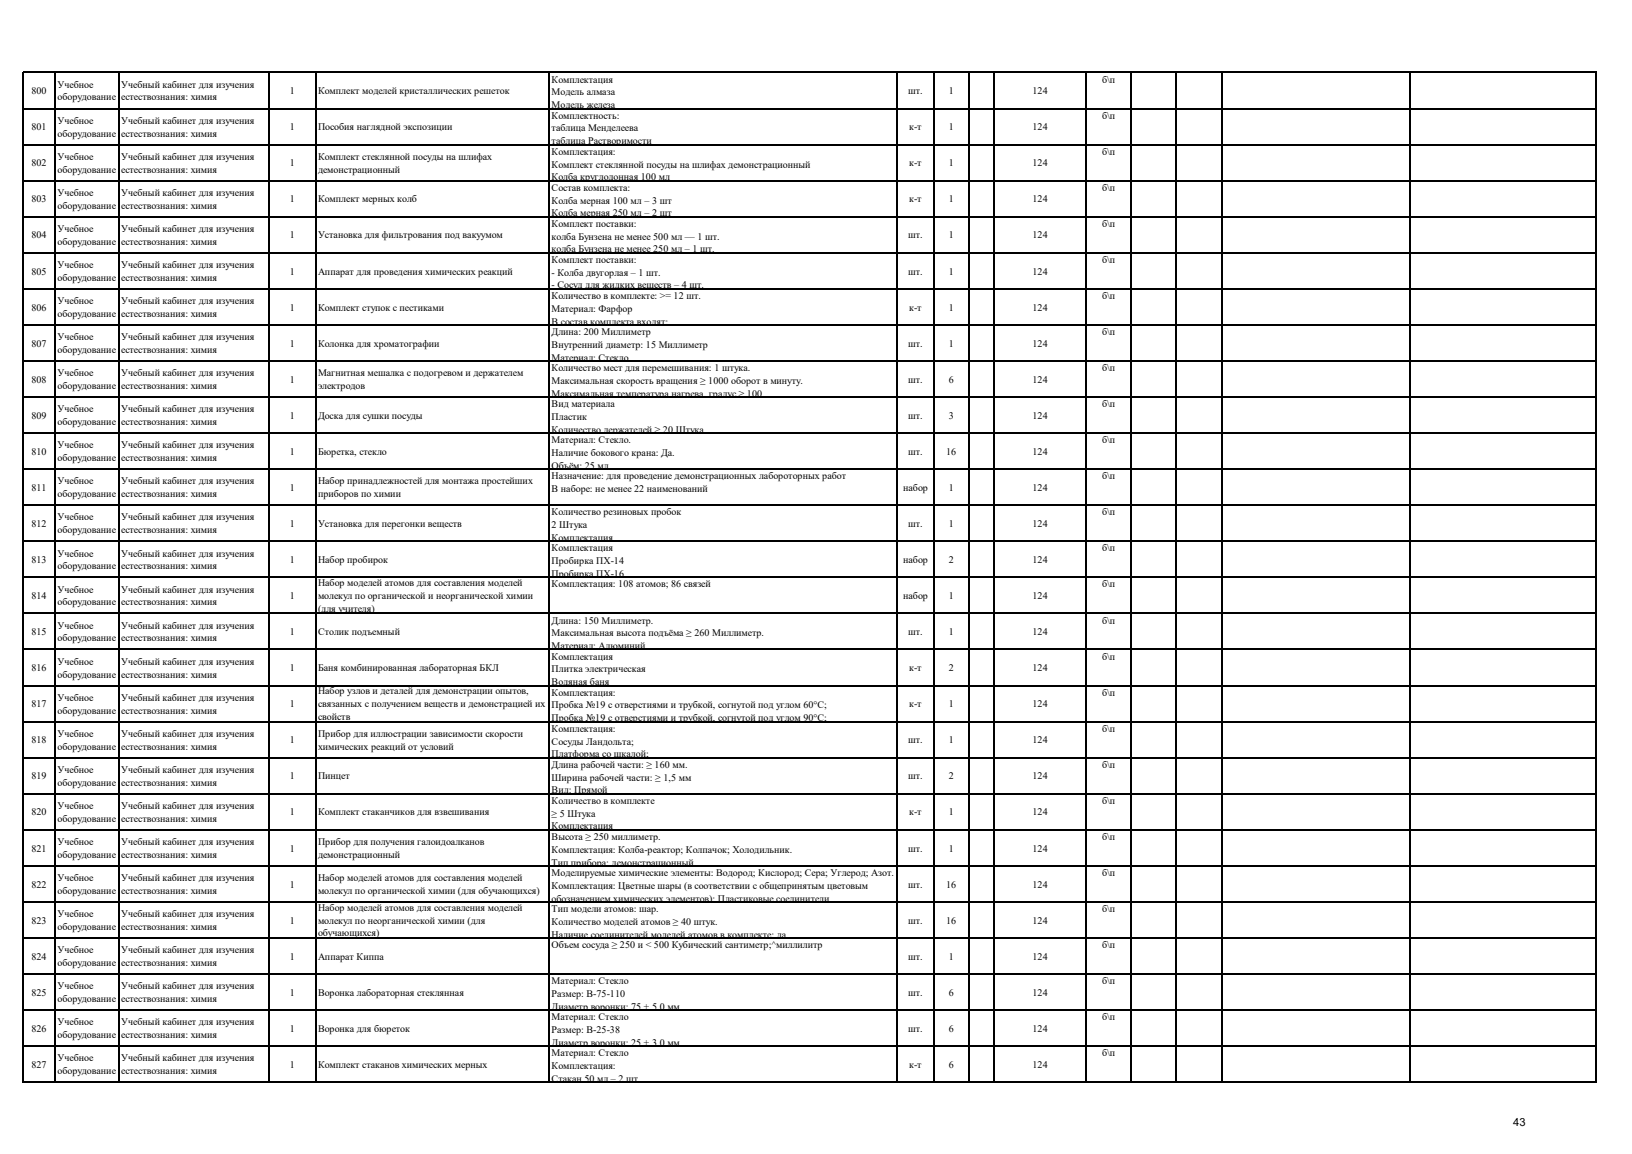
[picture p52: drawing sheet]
<svg xmlns="http://www.w3.org/2000/svg" width="297mm" height="210mm" viewBox="0 0 297 210" stroke-linecap="round" stroke-linejoin="round" font-family="sans-serif">
<defs><g id="words">
<text font-size="2" x="275.4" y="205">43</text>
<g font-size="1.8">
<text x="5.7" y="17.1">800</text>
<text x="10.5" y="16">Учебное</text>
<text x="22.1" y="16">Учебный кабинет для изучения</text>
<text x="52.8" y="17.1">1</text>
<text x="57.9" y="17.1">Комплект моделей кристаллических решеток</text>
<text x="100.4" y="15">Комплектация</text>
<text x="100.4" y="17.4">Модель алмаза</text>
<text x="165.3" y="17.1">шт.</text>
<text x="172.7" y="17.1">1</text>
<text x="187.9" y="17.1">124</text>
<text x="200.6" y="15">б\п</text>
<text x="5.7" y="23.7">801</text>
<text x="10.5" y="18.3">оборудование</text>
<text x="10.5" y="22.5">Учебное</text>
<text x="22.1" y="18.3">естествознания: химия</text>
<text x="22.1" y="22.5">Учебный кабинет для изучения</text>
<text x="52.8" y="23.7">1</text>
<text x="57.9" y="23.7">Пособия наглядной экспозиции</text>
<text x="100.4" y="19.7">Модель железа</text>
<text x="100.4" y="21.6">Комплектность:</text>
<text x="100.4" y="23.9">таблица Менделеева</text>
<text x="165.5" y="23.7">к-т</text>
<text x="172.7" y="23.7">1</text>
<text x="187.9" y="23.7">124</text>
<text x="200.6" y="21.6">б\п</text>
<text x="10.5" y="24.9">оборудование</text>
<text x="10.5" y="29.1">Учебное</text>
<text x="22.1" y="24.9">естествознания: химия</text>
<text x="22.1" y="29.1">Учебный кабинет для изучения</text>
<text x="57.9" y="29.1">Комплект стеклянной посуды на шлифах</text>
<text x="100.4" y="26.3">таблица Растворимости</text>
<text x="100.4" y="28.2">Комплектация:</text>
<text x="200.6" y="28.2">б\п</text>
<text x="5.7" y="30.3">802</text>
<text x="10.5" y="31.4">оборудование</text>
<text x="10.5" y="35.7">Учебное</text>
<text x="22.1" y="31.4">естествознания: химия</text>
<text x="22.1" y="35.7">Учебный кабинет для изучения</text>
<text x="52.8" y="30.3">1</text>
<text x="57.9" y="31.4">демонстрационный</text>
<text x="100.4" y="30.5">Комплект стеклянной посуды на шлифах демонстрационный</text>
<text x="100.4" y="32.8">Колба круглодонная 100 мл</text>
<text x="100.4" y="34.7">Состав комплекта:</text>
<text x="165.5" y="30.3">к-т</text>
<text x="172.7" y="30.3">1</text>
<text x="187.9" y="30.3">124</text>
<text x="200.6" y="34.7">б\п</text>
<text x="5.7" y="36.8">803</text>
<text x="10.5" y="38">оборудование</text>
<text x="22.1" y="38">естествознания: химия</text>
<text x="52.8" y="36.8">1</text>
<text x="57.9" y="36.8">Комплект мерных колб</text>
<text x="100.4" y="37">Колба мерная 100 мл – 3 шт</text>
<text x="100.4" y="39.4">Колба мерная 250 мл – 2 шт</text>
<text x="100.4" y="41.3">Комплект поставки:</text>
<text x="165.5" y="36.8">к-т</text>
<text x="172.7" y="36.8">1</text>
<text x="187.9" y="36.8">124</text>
<text x="200.6" y="41.3">б\п</text>
<text x="5.7" y="43.4">804</text>
<text x="10.5" y="42.2">Учебное</text>
<text x="10.5" y="44.5">оборудование</text>
<text x="22.1" y="42.2">Учебный кабинет для изучения</text>
<text x="22.1" y="44.5">естествознания: химия</text>
<text x="52.8" y="43.4">1</text>
<text x="57.9" y="43.4">Установка для фильтрования под вакуумом</text>
<text x="100.4" y="43.6">колба Бунзена не менее 500 мл — 1 шт.</text>
<text x="100.4" y="45.9">колба Бунзена не менее 250 мл – 1 шт.</text>
<text x="100.4" y="47.8">Комплект поставки:</text>
<text x="165.3" y="43.4">шт.</text>
<text x="172.7" y="43.4">1</text>
<text x="187.9" y="43.4">124</text>
<text x="200.6" y="47.8">б\п</text>
<text x="5.7" y="50">805</text>
<text x="10.5" y="48.8">Учебное</text>
<text x="10.5" y="51.1">оборудование</text>
<text x="22.1" y="48.8">Учебный кабинет для изучения</text>
<text x="22.1" y="51.1">естествознания: химия</text>
<text x="52.8" y="50">1</text>
<text x="57.9" y="50">Аппарат для проведения химических реакций</text>
<text x="100.4" y="50.2">- Колба двугорлая – 1 шт.</text>
<text x="100.4" y="52.5">- Сосуд для жидких веществ – 4 шт.</text>
<text x="165.3" y="50">шт.</text>
<text x="172.7" y="50">1</text>
<text x="187.9" y="50">124</text>
<text x="5.7" y="56.5">806</text>
<text x="10.5" y="55.3">Учебное</text>
<text x="10.5" y="57.7">оборудование</text>
<text x="22.1" y="55.3">Учебный кабинет для изучения</text>
<text x="22.1" y="57.7">естествознания: химия</text>
<text x="52.8" y="56.5">1</text>
<text x="57.9" y="56.5">Комплект ступок с пестиками</text>
<text x="100.4" y="54.4">Количество в комплекте: &gt;= 12 шт.</text>
<text x="100.4" y="56.7">Материал: Фарфор</text>
<text x="100.4" y="59.1">В состав комплекта входят:</text>
<text x="165.5" y="56.5">к-т</text>
<text x="172.7" y="56.5">1</text>
<text x="187.9" y="56.5">124</text>
<text x="200.6" y="54.4">б\п</text>
<text x="5.7" y="63.1">807</text>
<text x="10.5" y="61.9">Учебное</text>
<text x="10.5" y="64.2">оборудование</text>
<text x="22.1" y="61.9">Учебный кабинет для изучения</text>
<text x="22.1" y="64.2">естествознания: химия</text>
<text x="52.8" y="63.1">1</text>
<text x="57.9" y="63.1">Колонка для хроматографии</text>
<text x="100.4" y="61">Длина: 200 Миллиметр</text>
<text x="100.4" y="63.3">Внутренний диаметр: 15 Миллиметр</text>
<text x="100.4" y="65.6">Материал: Стекло</text>
<text x="165.3" y="63.1">шт.</text>
<text x="172.7" y="63.1">1</text>
<text x="187.9" y="63.1">124</text>
<text x="200.6" y="61">б\п</text>
<text x="5.7" y="69.7">808</text>
<text x="10.5" y="68.5">Учебное</text>
<text x="10.5" y="70.8">оборудование</text>
<text x="22.1" y="68.5">Учебный кабинет для изучения</text>
<text x="22.1" y="70.8">естествознания: химия</text>
<text x="52.8" y="69.7">1</text>
<text x="57.9" y="68.5">Магнитная мешалка с подогревом и держателем</text>
<text x="57.9" y="70.8">электродов</text>
<text x="100.4" y="67.5">Количество мест для перемешивания: 1 штука.</text>
<text x="100.4" y="69.9">Максимальная скорость вращения ≥ 1000 оборот в минуту.</text>
<text x="165.3" y="69.7">шт.</text>
<text x="172.7" y="69.7">6</text>
<text x="187.9" y="69.7">124</text>
<text x="200.6" y="67.5">б\п</text>
<text x="5.7" y="76.2">809</text>
<text x="10.5" y="75">Учебное</text>
<text x="10.5" y="77.4">оборудование</text>
<text x="22.1" y="75">Учебный кабинет для изучения</text>
<text x="22.1" y="77.4">естествознания: химия</text>
<text x="52.8" y="76.2">1</text>
<text x="57.9" y="76.2">Доска для сушки посуды</text>
<text x="100.4" y="72.2">Максимальная температура нагрева, градус ≥ 100.</text>
<text x="100.4" y="74.1">Вид материала</text>
<text x="100.4" y="76.4">Пластик</text>
<text x="165.3" y="76.2">шт.</text>
<text x="172.7" y="76.2">3</text>
<text x="187.9" y="76.2">124</text>
<text x="200.6" y="74.1">б\п</text>
<text x="5.7" y="82.8">810</text>
<text x="10.5" y="81.6">Учебное</text>
<text x="10.5" y="83.9">оборудование</text>
<text x="22.1" y="81.6">Учебный кабинет для изучения</text>
<text x="22.1" y="83.9">естествознания: химия</text>
<text x="52.8" y="82.8">1</text>
<text x="57.9" y="82.8">Бюретка, стекло</text>
<text x="100.4" y="78.8">Количество держателей ≥ 20 Штука</text>
<text x="100.4" y="80.7">Материал: Стекло.</text>
<text x="100.4" y="83">Наличие бокового крана: Да.</text>
<text x="165.3" y="82.8">шт.</text>
<text x="172.2" y="82.8">16</text>
<text x="187.9" y="82.8">124</text>
<text x="200.6" y="80.7">б\п</text>
<text x="5.7" y="89.3">811</text>
<text x="10.5" y="88.2">Учебное</text>
<text x="22.1" y="88.2">Учебный кабинет для изучения</text>
<text x="52.8" y="89.3">1</text>
<text x="57.9" y="88.2">Набор принадлежностей для монтажа простейших</text>
<text x="100.4" y="85.3">Объём: 25 мл</text>
<text x="100.4" y="87.2">Назначение: для проведение демонстрационных лабороторных работ</text>
<text x="100.4" y="89.6">В наборе: не менее 22 наименований</text>
<text x="164.4" y="89.3">набор</text>
<text x="172.7" y="89.3">1</text>
<text x="187.9" y="89.3">124</text>
<text x="200.6" y="87.2">б\п</text>
<text x="5.7" y="95.9">812</text>
<text x="10.5" y="90.5">оборудование</text>
<text x="10.5" y="94.7">Учебное</text>
<text x="22.1" y="90.5">естествознания: химия</text>
<text x="22.1" y="94.7">Учебный кабинет для изучения</text>
<text x="52.8" y="95.9">1</text>
<text x="57.9" y="90.5">приборов по химии</text>
<text x="57.9" y="95.9">Установка для перегонки веществ</text>
<text x="100.4" y="93.8">Количество резиновых пробок</text>
<text x="165.3" y="95.9">шт.</text>
<text x="172.7" y="95.9">1</text>
<text x="187.9" y="95.9">124</text>
<text x="200.6" y="93.8">б\п</text>
<text x="10.5" y="97">оборудование</text>
<text x="10.5" y="101.3">Учебное</text>
<text x="22.1" y="97">естествознания: химия</text>
<text x="22.1" y="101.3">Учебный кабинет для изучения</text>
<text x="100.4" y="96.1">2 Штука</text>
<text x="100.4" y="98.4">Комплектация</text>
<text x="100.4" y="100.3">Комплектация</text>
<text x="200.6" y="100.3">б\п</text>
<text x="5.7" y="102.5">813</text>
<text x="10.5" y="103.6">оборудование</text>
<text x="10.5" y="107.8">Учебное</text>
<text x="22.1" y="103.6">естествознания: химия</text>
<text x="22.1" y="107.8">Учебный кабинет для изучения</text>
<text x="52.8" y="102.5">1</text>
<text x="57.9" y="102.5">Набор пробирок</text>
<text x="57.9" y="106.7">Набор моделей атомов для составления моделей</text>
<text x="100.4" y="102.7">Пробирка ПХ-14</text>
<text x="100.4" y="105">Пробирка ПХ-16</text>
<text x="100.4" y="106.9">Комплектация: 108 атомов; 86 связей</text>
<text x="164.4" y="102.5">набор</text>
<text x="172.7" y="102.5">2</text>
<text x="187.9" y="102.5">124</text>
<text x="200.6" y="106.9">б\п</text>
<text x="5.7" y="109">814</text>
<text x="10.5" y="110.2">оборудование</text>
<text x="22.1" y="110.2">естествознания: химия</text>
<text x="52.8" y="109">1</text>
<text x="57.9" y="109">молекул по органической и неорганической химии</text>
<text x="57.9" y="111.4">(для учителя)</text>
<text x="100.4" y="113.5">Длина: 150 Миллиметр.</text>
<text x="164.4" y="109">набор</text>
<text x="172.7" y="109">1</text>
<text x="187.9" y="109">124</text>
<text x="200.6" y="113.5">б\п</text>
<text x="5.7" y="115.6">815</text>
<text x="10.5" y="114.4">Учебное</text>
<text x="10.5" y="116.7">оборудование</text>
<text x="22.1" y="114.4">Учебный кабинет для изучения</text>
<text x="22.1" y="116.7">естествознания: химия</text>
<text x="52.8" y="115.6">1</text>
<text x="57.9" y="115.6">Столик подъемный</text>
<text x="100.4" y="115.8">Максимальная высота подъёма ≥ 260 Миллиметр.</text>
<text x="100.4" y="118.1">Материал: Алюминий</text>
<text x="165.3" y="115.6">шт.</text>
<text x="172.7" y="115.6">1</text>
<text x="187.9" y="115.6">124</text>
<text x="5.7" y="122.2">816</text>
<text x="10.5" y="121">Учебное</text>
<text x="10.5" y="123.3">оборудование</text>
<text x="22.1" y="121">Учебный кабинет для изучения</text>
<text x="22.1" y="123.3">естествознания: химия</text>
<text x="52.8" y="122.2">1</text>
<text x="57.9" y="122.2">Баня комбинированная лабораторная БКЛ</text>
<text x="100.4" y="120">Комплектация</text>
<text x="100.4" y="122.4">Плитка электрическая</text>
<text x="100.4" y="124.7">Водяная баня</text>
<text x="165.5" y="122.2">к-т</text>
<text x="172.7" y="122.2">2</text>
<text x="187.9" y="122.2">124</text>
<text x="200.6" y="120">б\п</text>
<text x="5.7" y="128.7">817</text>
<text x="10.5" y="127.5">Учебное</text>
<text x="10.5" y="129.9">оборудование</text>
<text x="22.1" y="127.5">Учебный кабинет для изучения</text>
<text x="22.1" y="129.9">естествознания: химия</text>
<text x="52.8" y="128.7">1</text>
<text x="57.9" y="126.4">Набор узлов и деталей для демонстрации опытов,</text>
<text x="57.9" y="128.7">связанных с получением веществ и демонстрацией их</text>
<text x="57.9" y="131">свойств</text>
<text x="100.4" y="126.6">Комплектация:</text>
<text x="100.4" y="128.9">Пробка №19 с отверстиями и трубкой, согнутой под углом 60°C;</text>
<text x="100.4" y="131.3">Пробка №19 с отверстиями и трубкой, согнутой под углом 90°C;</text>
<text x="165.5" y="128.7">к-т</text>
<text x="172.7" y="128.7">1</text>
<text x="187.9" y="128.7">124</text>
<text x="200.6" y="126.6">б\п</text>
<text x="5.7" y="135.3">818</text>
<text x="10.5" y="134.1">Учебное</text>
<text x="10.5" y="136.4">оборудование</text>
<text x="22.1" y="134.1">Учебный кабинет для изучения</text>
<text x="22.1" y="136.4">естествознания: химия</text>
<text x="52.8" y="135.3">1</text>
<text x="57.9" y="134.1">Прибор для иллюстрации зависимости скорости</text>
<text x="57.9" y="136.4">химических реакций от условий</text>
<text x="100.4" y="133.2">Комплектация:</text>
<text x="100.4" y="135.5">Сосуды Ландольта;</text>
<text x="100.4" y="137.8">Платформа со шкалой;</text>
<text x="165.3" y="135.3">шт.</text>
<text x="172.7" y="135.3">1</text>
<text x="187.9" y="135.3">124</text>
<text x="200.6" y="133.2">б\п</text>
<text x="5.7" y="141.8">819</text>
<text x="10.5" y="140.7">Учебное</text>
<text x="10.5" y="143">оборудование</text>
<text x="22.1" y="140.7">Учебный кабинет для изучения</text>
<text x="22.1" y="143">естествознания: химия</text>
<text x="52.8" y="141.8">1</text>
<text x="57.9" y="141.8">Пинцет</text>
<text x="100.4" y="139.7">Длина рабочей части: ≥ 160 мм.</text>
<text x="100.4" y="142.1">Ширина рабочей части: ≥ 1,5 мм</text>
<text x="165.3" y="141.8">шт.</text>
<text x="172.7" y="141.8">2</text>
<text x="187.9" y="141.8">124</text>
<text x="200.6" y="139.7">б\п</text>
<text x="5.7" y="148.4">820</text>
<text x="10.5" y="147.2">Учебное</text>
<text x="10.5" y="149.5">оборудование</text>
<text x="22.1" y="147.2">Учебный кабинет для изучения</text>
<text x="22.1" y="149.5">естествознания: химия</text>
<text x="52.8" y="148.4">1</text>
<text x="57.9" y="148.4">Комплект стаканчиков для взвешивания</text>
<text x="100.4" y="144.4">Вид: Прямой</text>
<text x="100.4" y="146.3">Количество в комплекте</text>
<text x="100.4" y="148.6">≥ 5 Штука</text>
<text x="165.5" y="148.4">к-т</text>
<text x="172.7" y="148.4">1</text>
<text x="187.9" y="148.4">124</text>
<text x="200.6" y="146.3">б\п</text>
<text x="5.7" y="155">821</text>
<text x="10.5" y="153.8">Учебное</text>
<text x="22.1" y="153.8">Учебный кабинет для изучения</text>
<text x="52.8" y="155">1</text>
<text x="57.9" y="153.8">Прибор для получения галоидоалканов</text>
<text x="100.4" y="150.9">Комплектация</text>
<text x="100.4" y="152.8">Высота ≥ 250 миллиметр.</text>
<text x="100.4" y="155.2">Комплектация: Колба-реактор; Колпачок; Холодильник.</text>
<text x="165.3" y="155">шт.</text>
<text x="172.7" y="155">1</text>
<text x="187.9" y="155">124</text>
<text x="200.6" y="152.8">б\п</text>
<text x="5.7" y="161.5">822</text>
<text x="10.5" y="156.1">оборудование</text>
<text x="10.5" y="160.4">Учебное</text>
<text x="22.1" y="156.1">естествознания: химия</text>
<text x="22.1" y="160.4">Учебный кабинет для изучения</text>
<text x="52.8" y="161.5">1</text>
<text x="57.9" y="156.1">демонстрационный</text>
<text x="57.9" y="160.4">Набор моделей атомов для составления моделей</text>
<text x="100.4" y="157.5">Тип прибора: демонстрационный.</text>
<text x="100.4" y="159.4">Моделируемые химические элементы: Водород; Кислород; Сера; Углерод; Азот.</text>
<text x="100.4" y="161.7">Комплектация: Цветные шары (в соответствии с общепринятым цветовым</text>
<text x="165.3" y="161.5">шт.</text>
<text x="172.2" y="161.5">16</text>
<text x="187.9" y="161.5">124</text>
<text x="200.6" y="159.4">б\п</text>
<text x="10.5" y="162.7">оборудование</text>
<text x="10.5" y="166.9">Учебное</text>
<text x="22.1" y="162.7">естествознания: химия</text>
<text x="22.1" y="166.9">Учебный кабинет для изучения</text>
<text x="57.9" y="162.7">молекул по органической химии (для обучающихся)</text>
<text x="57.9" y="165.8">Набор моделей атомов для составления моделей</text>
<text x="100.4" y="164.1">обозначением химических элементов); Пластиковые соединители</text>
<text x="100.4" y="166">Тип модели атомов: шар.</text>
<text x="200.6" y="166">б\п</text>
<text x="5.7" y="168.1">823</text>
<text x="10.5" y="169.2">оборудование</text>
<text x="10.5" y="173.5">Учебное</text>
<text x="22.1" y="169.2">естествознания: химия</text>
<text x="22.1" y="173.5">Учебный кабинет для изучения</text>
<text x="52.8" y="168.1">1</text>
<text x="57.9" y="168.1">молекул по неорганической химии (для</text>
<text x="57.9" y="170.4">обучающихся)</text>
<text x="100.4" y="168.3">Количество моделей атомов ≥ 40 штук.</text>
<text x="100.4" y="170.6">Наличие соединителей моделей атомов в комплекте: да</text>
<text x="100.4" y="172.5">Объем сосуда ≥ 250 и &lt; 500 Кубический сантиметр;^миллилитр</text>
<text x="165.3" y="168.1">шт.</text>
<text x="172.2" y="168.1">16</text>
<text x="187.9" y="168.1">124</text>
<text x="200.6" y="172.5">б\п</text>
<text x="5.7" y="174.7">824</text>
<text x="10.5" y="175.8">оборудование</text>
<text x="22.1" y="175.8">естествознания: химия</text>
<text x="52.8" y="174.7">1</text>
<text x="57.9" y="174.7">Аппарат Киппа</text>
<text x="100.4" y="179.1">Материал: Стекло</text>
<text x="165.3" y="174.7">шт.</text>
<text x="172.7" y="174.7">1</text>
<text x="187.9" y="174.7">124</text>
<text x="200.6" y="179.1">б\п</text>
<text x="5.7" y="181.2">825</text>
<text x="10.5" y="180">Учебное</text>
<text x="10.5" y="182.4">оборудование</text>
<text x="22.1" y="180">Учебный кабинет для изучения</text>
<text x="22.1" y="182.4">естествознания: химия</text>
<text x="52.8" y="181.2">1</text>
<text x="57.9" y="181.2">Воронка лабораторная стеклянная</text>
<text x="100.4" y="181.4">Размер: В-75-110</text>
<text x="100.4" y="183.8">Диаметр воронки: 75 ± 5,0 мм</text>
<text x="100.4" y="185.7">Материал: Стекло</text>
<text x="165.3" y="181.2">шт.</text>
<text x="172.7" y="181.2">6</text>
<text x="187.9" y="181.2">124</text>
<text x="200.6" y="185.7">б\п</text>
<text x="5.7" y="187.8">826</text>
<text x="10.5" y="186.6">Учебное</text>
<text x="10.5" y="188.9">оборудование</text>
<text x="22.1" y="186.6">Учебный кабинет для изучения</text>
<text x="22.1" y="188.9">естествознания: химия</text>
<text x="52.8" y="187.8">1</text>
<text x="57.9" y="187.8">Воронка для бюреток</text>
<text x="100.4" y="188">Размер: В-25-38</text>
<text x="100.4" y="190.3">Диаметр воронки: 25 ± 3,0 мм</text>
<text x="165.3" y="187.8">шт.</text>
<text x="172.7" y="187.8">6</text>
<text x="187.9" y="187.8">124</text>
<text x="5.7" y="194.3">827</text>
<text x="10.5" y="193.2">Учебное</text>
<text x="10.5" y="195.5">оборудование</text>
<text x="22.1" y="193.2">Учебный кабинет для изучения</text>
<text x="22.1" y="195.5">естествознания: химия</text>
<text x="52.8" y="194.3">1</text>
<text x="57.9" y="194.3">Комплект стаканов химических мерных</text>
<text x="100.4" y="192.2">Материал: Стекло</text>
<text x="100.4" y="194.6">Комплектация:</text>
<text x="100.4" y="196.9">Стакан 50 мл – 2 шт.</text>
<text x="165.5" y="194.3">к-т</text>
<text x="172.7" y="194.3">6</text>
<text x="187.9" y="194.3">124</text>
<text x="200.6" y="192.2">б\п</text>
</g>
</g></defs>
<g fill="none" stroke="#000" stroke-width=".21">
<path d="M4.2 13.1v184M4.3 13.2h286.3M4.3 19.7h286.3M10.1 13.3v183.8M21.7 13.3v183.8M48.9 13.3v183.8M57.5 13.3v183.8M100 13.3v183.8M163.3 13.3v183.8M169.9 13.3v183.8M176.3 13.3v183.8M180.9 13.3v183.8"/>
<path d="M197.7 13.3v183.8M205.8 13.3v183.8M214 13.3v183.8M222.3 13.3v183.8M256.6 13.3v183.8M290.5 13.3v183.8M4.3 26.3h286.3M4.3 32.9h286.3M4.3 39.4h286.3M4.3 46h286.3M4.3 52.6h286.3M4.3 59.1h286.3"/>
<path d="M4.3 65.7h286.3M4.3 72.3h286.3M4.3 78.8h286.3M4.3 85.4h286.3M4.3 91.9h286.3M4.3 98.5h286.3M4.3 105.1h286.3M4.3 111.6h286.3M4.3 118.2h286.3M4.3 124.8h286.3M4.3 131.3h286.3M4.3 137.9h286.3"/>
<path d="M4.3 144.4h286.3M4.3 151h286.3M4.3 157.6h286.3M4.3 164.1h286.3M4.3 170.7h286.3M4.3 177.3h286.3M4.3 183.8h286.3M4.3 190.4h286.3M4.3 196.9h286.3"/>
</g>
<use href="#words"/>
</svg>
